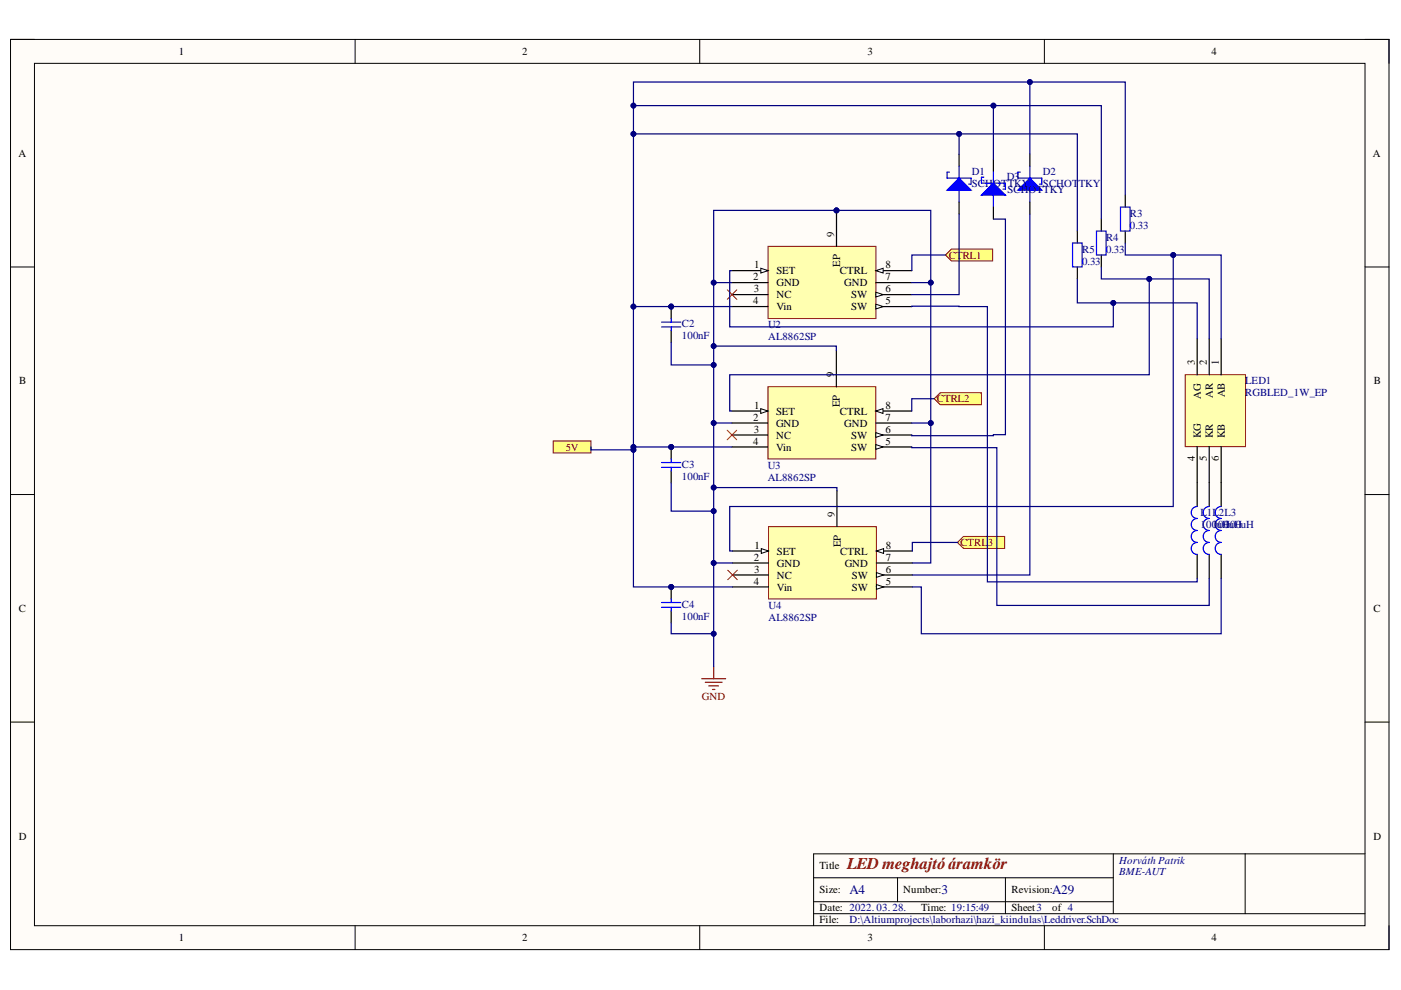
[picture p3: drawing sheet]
<svg xmlns="http://www.w3.org/2000/svg" width="297mm" height="210mm" viewBox="0 0 297 210" stroke-linecap="round" stroke-linejoin="round" font-family="sans-serif">
<defs><g id="words">
<text font-size="3.5" fill="#800000" x="179.6" y="184.4">LEDmeghajtó áramkör</text>
<g font-size="2.8" fill="#000080">
<text x="180.1" y="189.6">A4</text>
<text x="199.6" y="189.6">3</text>
<text x="223.1" y="189.6">A29</text>
</g>
<g font-size="2.3">
<text x="37.9" y="11.7">1</text>
<text x="110.7" y="11.7">2</text>
<text x="183.9" y="11.7">3</text>
<text x="256.8" y="11.7">4</text>
<text x="3.9" y="33.3">A</text>
<text x="291.1" y="33.3">A</text>
<text x="176.9" y="50.2" transform="rotate(-90 176.9 50.2)">9</text>
<text x="159.7" y="59.4">2</text>
<text x="159.9" y="56.9">1</text>
<text x="164.6" y="58.2">SET</text>
<text x="178.1" y="58.2">CTRL</text>
<text x="178.2" y="56.6" transform="rotate(-90 178.2 56.6)">EP</text>
<text x="187.7" y="59.4">7</text>
<text x="187.7" y="56.9">8</text>
<text x="159.7" y="64.5">4</text>
<text x="159.8" y="62">3</text>
<text x="164.6" y="60.7">GND</text>
<text x="164.6" y="63.2">NC</text>
<text x="164.6" y="65.8">Vin</text>
<text x="179" y="60.7">GND</text>
<text x="180.4" y="65.8">SW</text>
<text x="180.4" y="63.2">SW</text>
<text x="187.7" y="64.5">5</text>
<text x="187.7" y="62">6</text>
<text x="253.4" y="77.4" transform="rotate(-90 253.4 77.4)">3</text>
<text x="255.9" y="77.4" transform="rotate(-90 255.9 77.4)">2</text>
<text x="258.4" y="77.4" transform="rotate(-90 258.4 77.4)">1</text>
<text x="4.1" y="81.5">B</text>
<text x="176.8" y="80" transform="rotate(-90 176.8 80)">9</text>
<text x="291.3" y="81.5">B</text>
<text x="159.7" y="89.2">2</text>
<text x="159.9" y="86.6">1</text>
<text x="164.5" y="87.9">SET</text>
<text x="178.1" y="86.4" transform="rotate(-90 178.1 86.4)">EP</text>
<text x="178.1" y="87.9">CTRL</text>
<text x="187.7" y="89.2">7</text>
<text x="187.7" y="86.6">8</text>
<text x="254.6" y="84.5" transform="rotate(-90 254.6 84.5)">AG</text>
<text x="257.2" y="84.4" transform="rotate(-90 257.2 84.4)">AR</text>
<text x="259.7" y="84.3" transform="rotate(-90 259.7 84.3)">AB</text>
<text x="159.7" y="94.2">4</text>
<text x="159.8" y="91.7">3</text>
<text x="164.5" y="90.4">GND</text>
<text x="164.5" y="93">NC</text>
<text x="164.5" y="95.6">Vin</text>
<text x="179" y="90.4">GND</text>
<text x="180.4" y="95.6">SW</text>
<text x="180.4" y="93">SW</text>
<text x="187.7" y="94.2">5</text>
<text x="187.7" y="91.7">6</text>
<text x="254.6" y="92.9" transform="rotate(-90 254.6 92.9)">KG</text>
<text x="257.2" y="92.9" transform="rotate(-90 257.2 92.9)">KR</text>
<text x="259.7" y="92.9" transform="rotate(-90 259.7 92.9)">KB</text>
<text x="253.4" y="97.8" transform="rotate(-90 253.4 97.8)">4</text>
<text x="255.9" y="97.7" transform="rotate(-90 255.9 97.7)">5</text>
<text x="258.4" y="97.8" transform="rotate(-90 258.4 97.8)">6</text>
<text x="177" y="109.6" transform="rotate(-90 177 109.6)">9</text>
<text x="159.8" y="118.8">2</text>
<text x="160" y="116.3">1</text>
<text x="164.7" y="117.6">SET</text>
<text x="178.2" y="117.6">CTRL</text>
<text x="178.2" y="116.1" transform="rotate(-90 178.2 116.1)">EP</text>
<text x="187.8" y="118.8">7</text>
<text x="187.8" y="116.3">8</text>
<text x="159.8" y="124">4</text>
<text x="159.9" y="121.5">3</text>
<text x="164.7" y="120.2">GND</text>
<text x="164.7" y="122.7">NC</text>
<text x="164.7" y="125.3">Vin</text>
<text x="179.1" y="120.2">GND</text>
<text x="180.6" y="125.3">SW</text>
<text x="180.6" y="122.7">SW</text>
<text x="187.8" y="124">5</text>
<text x="187.8" y="121.5">6</text>
<text x="4" y="129.7">C</text>
<text x="291.2" y="129.7">C</text>
<text x="4" y="178">D</text>
<text x="291.2" y="178">D</text>
<text x="173.8" y="184.4">Title</text>
<text x="173.8" y="189.4">Size:</text>
<text x="191.5" y="189.4">Number:</text>
<text x="214.4" y="189.4">Revision:</text>
<text x="173.8" y="193.2">Date: 2022. 03. 28.</text>
<text x="173.8" y="195.8">File:</text>
<text x="195.3" y="193.2">Time: 19:15:49</text>
<text x="214.4" y="193.2">Sheet3</text>
<text x="223.1" y="193.2">of 4</text>
<text x="37.9" y="199.6">1</text>
<text x="110.7" y="199.6">2</text>
<text x="183.9" y="199.6">3</text>
<text x="256.8" y="199.6">4</text>
</g>
<g font-size="2.3" fill="#000080">
<text x="206.1" y="37">D1</text>
<text x="206.1" y="39.6">SCHOTTKY</text>
<text x="213.4" y="38.1">D3</text>
<text x="213.6" y="41">SCHOTTKY</text>
<text x="221.1" y="37">D2</text>
<text x="221.1" y="39.6">SCHOT</text>
<text x="228.7" y="39.6">TKY</text>
<text x="239.6" y="46">R3</text>
<text x="229.4" y="53.6">R5</text>
<text x="234.5" y="53.6">0.33</text>
<text x="234.5" y="51.1">R4</text>
<text x="239.6" y="48.5">0.33</text>
<text x="229.4" y="56.1">0.33</text>
<text x="144.6" y="71.8">100nF</text>
<text x="144.6" y="69.3">C2</text>
<text x="162.8" y="69.6">U2</text>
<text x="162.8" y="72.1">AL8862SP</text>
<text x="264" y="81.5">LED1</text>
<text x="264" y="84">RGBLED_1W_EP</text>
<text x="144.6" y="101.7">100nF</text>
<text x="144.6" y="99.2">C3</text>
<text x="162.8" y="99.4">U3</text>
<text x="162.8" y="101.9">AL8862SP</text>
<text x="254.5" y="112">1001u0H</text>
<text x="254.5" y="109.5">L1L2L3</text>
<text x="259.4" y="112">0uH</text>
<text x="259.6" y="112">100uH</text>
<text x="144.6" y="131.4">100nF</text>
<text x="144.6" y="128.8">C4</text>
<text x="162.9" y="129.1">U4</text>
<text x="162.9" y="131.6">AL8862SP</text>
<text x="237.3" y="183.1">Horváth Patrik</text>
<text x="237.3" y="185.6">BME-AUT</text>
<text x="180.1" y="195.8">D:\Altiumprojects\laborhazi\hazi_kiindulas\Leddriver.SchDoc</text>
</g>
<g font-size="2.3" fill="#800000">
<text x="201.2" y="54.9">CTRL1</text>
<text x="198.6" y="85.3">CTRL2</text>
<text x="120" y="95.6">5V</text>
<text x="203.6" y="115.8">CTRL</text>
<text x="209.4" y="115.8">3</text>
<text x="148.8" y="148.5">GND</text>
</g>
</g></defs>
<path d="M2.2 8.4h292.3v192.9h-292.3z" fill-rule="evenodd" fill="#fffcf8"/>
<path d="M2.2 8.4h292.3v192.9h-292.3z" fill="none" stroke="#000" stroke-width=".21"/>
<path d="M7.3 13.4h282.1v182.9h-282.1z" fill-rule="evenodd" fill="#fffcf8"/>
<g fill="none" stroke="#000" stroke-width=".21">
<path d="M2.2 8.4h5.1M7.3 13.4h282.1v182.9h-282.1zM75.3 8.4v5M148.4 8.4v5M221.4 8.4v5M289.4 8.4h5.1v5M2.2 56.6h5.1M289.4 56.6h5.1M2.2 104.9h5.1M289.4 104.9h5.1M2.2 153.1h5.1M289.4 153.1h5.1"/>
<path d="M75.3 196.3v5M148.4 196.3v5M172.5 186.1h63.5M172.5 193.7h116.9M172.5 191.2h63.5M190.3 186.1v5.1M213.2 186.1v7.6M221.4 196.3v5M236 181v12.7M264 181v12.7M289.4 181h-116.9v15.3M294.5 196.3v5"/>
</g>
<circle cx="177.4" cy="44.6" r=".51" fill="#000080"/>
<circle cx="177.4" cy="44.6" r=".51" fill="none" stroke="#000080" stroke-width=".21"/>
<path d="M162.8 52.2h22.9v15.3h-22.9z" fill-rule="evenodd" fill="#ffffb0"/>
<path d="M162.8 52.2h22.9v15.3h-22.9z" fill="none" stroke="#800000" stroke-width=".21"/>
<path d="M155.2 57.4h7.6" fill="none" stroke="#000" stroke-width=".25"/>
<path d="M161.3 56.9l1.5 .5-1.5 .5z" fill="#f8fcff"/>
<path d="M161.3 56.9l1.5 .5-1.5 .5z" fill="none" stroke="#000" stroke-width=".21"/>
<path d="M155.2 59.9h7.6M155.2 62.5h7.6M155.2 65h7.6M185.7 65h7.6" fill="none" stroke="#000" stroke-width=".25"/>
<path d="M185.7 64.5l1.5 .5-1.5 .5z" fill="#f8fcff"/>
<path d="M185.7 64.5l1.5 .5-1.5 .5z" fill="none" stroke="#000" stroke-width=".21"/>
<path d="M185.7 62.5h7.6" fill="none" stroke="#000" stroke-width=".25"/>
<path d="M185.7 62l1.5 .5-1.5 .5z" fill="#f8fcff"/>
<path d="M185.7 62l1.5 .5-1.5 .5z" fill="none" stroke="#000" stroke-width=".21"/>
<path d="M185.7 59.9h7.6M185.7 57.4h7.6" fill="none" stroke="#000" stroke-width=".25"/>
<path d="M185.7 57.4l1.5-.5v1z" fill="#f8fcff"/>
<path d="M185.7 57.4l1.5-.5v1z" fill="none" stroke="#000" stroke-width=".21"/>
<path d="M177.4 44.6v7.6" fill="none" stroke="#000" stroke-width=".25"/>
<circle cx="177.4" cy="44.6" r=".51" fill="#000080"/>
<circle cx="177.4" cy="44.6" r=".51" fill="none" stroke="#000080" stroke-width=".21"/>
<path d="M162.8 82h22.9v15.3h-22.9z" fill-rule="evenodd" fill="#ffffb0"/>
<path d="M162.8 82h22.9v15.3h-22.9z" fill="none" stroke="#800000" stroke-width=".21"/>
<path d="M155.2 87.1h7.6" fill="none" stroke="#000" stroke-width=".25"/>
<path d="M161.3 86.6l1.5 .5-1.5 .6z" fill="#f8fcff"/>
<path d="M161.3 86.6l1.5 .5-1.5 .6z" fill="none" stroke="#000" stroke-width=".21"/>
<path d="M155.2 89.7h7.6M155.2 92.2h7.6M155.2 94.8h7.6M185.7 94.8h7.6" fill="none" stroke="#000" stroke-width=".25"/>
<path d="M185.7 94.3l1.5 .5-1.5 .5z" fill="#f8fcff"/>
<path d="M185.7 94.3l1.5 .5-1.5 .5z" fill="none" stroke="#000" stroke-width=".21"/>
<path d="M185.7 92.2h7.6" fill="none" stroke="#000" stroke-width=".25"/>
<path d="M185.7 91.7l1.5 .5-1.5 .5z" fill="#f8fcff"/>
<path d="M185.7 91.7l1.5 .5-1.5 .5z" fill="none" stroke="#000" stroke-width=".21"/>
<path d="M185.7 89.7h7.6M185.7 87.1h7.6" fill="none" stroke="#000" stroke-width=".25"/>
<path d="M185.7 87.1l1.5-.5v1.1z" fill="#f8fcff"/>
<path d="M185.7 87.1l1.5-.5v1.1z" fill="none" stroke="#000" stroke-width=".21"/>
<path d="M177.3 74.4v7.6" fill="none" stroke="#000" stroke-width=".25"/>
<path d="M162.9 111.7h22.9v15.3h-22.9z" fill-rule="evenodd" fill="#ffffb0"/>
<path d="M162.9 111.7h22.9v15.3h-22.9z" fill="none" stroke="#800000" stroke-width=".21"/>
<path d="M155.3 116.8h7.6" fill="none" stroke="#000" stroke-width=".25"/>
<path d="M161.4 116.3l1.5 .5-1.5 .5z" fill="#f8fcff"/>
<path d="M161.4 116.3l1.5 .5-1.5 .5z" fill="none" stroke="#000" stroke-width=".21"/>
<path d="M155.3 119.4h7.6M155.3 121.9h7.6M155.3 124.4h7.6M185.8 124.4h7.6" fill="none" stroke="#000" stroke-width=".25"/>
<path d="M185.8 123.9l1.5 .5-1.5 .6z" fill="#f8fcff"/>
<path d="M185.8 123.9l1.5 .5-1.5 .6z" fill="none" stroke="#000" stroke-width=".21"/>
<path d="M185.8 121.9h7.6" fill="none" stroke="#000" stroke-width=".25"/>
<path d="M185.8 121.4l1.5 .5-1.5 .5z" fill="#f8fcff"/>
<path d="M185.8 121.4l1.5 .5-1.5 .5z" fill="none" stroke="#000" stroke-width=".21"/>
<path d="M185.8 119.4h7.6M185.8 116.8h7.6" fill="none" stroke="#000" stroke-width=".25"/>
<path d="M185.8 116.8l1.5-.5v1z" fill="#f8fcff"/>
<path d="M185.8 116.8l1.5-.5v1z" fill="none" stroke="#000" stroke-width=".21"/>
<path d="M228.4 49v2.5M228.4 56.6v2.5M233.5 46.4v2.6M233.5 54.1v2.5M238.6 41.4v2.5M238.6 49v2.5M177.4 104.1v7.6" fill="none" stroke="#000" stroke-width=".25"/>
<path d="M148.8 143.9h5.1M149.5 144.7h3.6M150.3 145.4h2M151.1 146.2h.5M151.3 141.4v2.5" fill="none" stroke="#800000" stroke-width=".25"/>
<path d="M227.4 51.5h2v5.1h-2zM232.5 49h2v5.1h-2zM237.6 43.9h2v5.1h-2z" fill="none" stroke="#00f" stroke-width=".25"/>
<path d="M154.2 61.4l2 2.1M156.2 61.4l-2 2.1M154.2 91.2l2 2M156.2 91.2l-2 2M154.3 120.9l2 2M156.3 120.9l-2 2" fill="none" stroke="#f00" stroke-width=".21"/>
<path d="M117.3 93.5h8v2.5h-8z" fill-rule="evenodd" fill="#ffff80"/>
<path d="M117.3 93.5h8v2.5h-8z" fill="none" stroke="#800000" stroke-width=".21"/>
<path d="M200.5 54.1l1.2-1.3h8.8v2.5h-8.8z" fill-rule="evenodd" fill="#ffff80"/>
<path d="M200.5 54.1l1.2-1.3h8.8v2.5h-8.8z" fill="none" stroke="#800000" stroke-width=".21"/>
<path d="M198.1 84.5l1.2-1.2h8.8v2.5h-8.8z" fill-rule="evenodd" fill="#ffff80"/>
<path d="M198.1 84.5l1.2-1.2h8.8v2.5h-8.8z" fill="none" stroke="#800000" stroke-width=".21"/>
<path d="M203 115l1.3-1.3h8.7v2.6h-8.7z" fill-rule="evenodd" fill="#ffff80"/>
<path d="M203 115l1.3-1.3h8.7v2.6h-8.7z" fill="none" stroke="#800000" stroke-width=".21"/>
<circle cx="142.3" cy="65" r=".51" fill="#000080"/>
<circle cx="142.3" cy="65" r=".51" fill="none" stroke="#000080" stroke-width=".21"/>
<path d="M142.3 65v2.5M142.3 70.1v2.5" fill="none" stroke="#000" stroke-width=".25"/>
<circle cx="142.3" cy="65" r=".51" fill="#000080"/>
<circle cx="142.3" cy="65" r=".51" fill="none" stroke="#000080" stroke-width=".21"/>
<path d="M140.3 68.3h4M140.3 69.3h4M142.3 67.5v.8M142.3 69.3v.8" fill="none" stroke="#00f" stroke-width=".25"/>
<circle cx="142.3" cy="94.8" r=".51" fill="#000080"/>
<circle cx="142.3" cy="94.8" r=".51" fill="none" stroke="#000080" stroke-width=".21"/>
<path d="M142.3 94.8v2.5M142.3 99.8v2.6" fill="none" stroke="#000" stroke-width=".25"/>
<circle cx="142.3" cy="94.8" r=".51" fill="#000080"/>
<circle cx="142.3" cy="94.8" r=".51" fill="none" stroke="#000080" stroke-width=".21"/>
<path d="M140.3 98.1h4M140.3 99.1h4M142.3 97.3v.8M142.3 99.1v.7" fill="none" stroke="#00f" stroke-width=".25"/>
<circle cx="142.3" cy="124.4" r=".51" fill="#000080"/>
<circle cx="142.3" cy="124.4" r=".51" fill="none" stroke="#000080" stroke-width=".21"/>
<path d="M142.3 124.4v2.6M142.3 129.5v2.6" fill="none" stroke="#000" stroke-width=".25"/>
<circle cx="142.3" cy="124.4" r=".51" fill="#000080"/>
<circle cx="142.3" cy="124.4" r=".51" fill="none" stroke="#000080" stroke-width=".21"/>
<path d="M140.3 127.7h4M140.3 128.8h4M142.3 127v.7M142.3 128.8v.7" fill="none" stroke="#00f" stroke-width=".25"/>
<path d="M218.3 37.8l2.6 2.5h-5.1z" fill="#00f"/>
<path d="M216.3 36.5h-.5v1.3h5.1v1.2h-.5M218.3 37.8l2.6 2.5h-5.1zM218.3 35.2v2.6M218.3 40.3v2.5" fill="none" stroke="#00f" stroke-width=".25"/>
<path d="M218.3 32.7v2.5M218.3 42.8v2.6" fill="none" stroke="#000" stroke-width=".25"/>
<path d="M200.8 40.3l2.5-2.5 2.6 2.5z" fill="#00f"/>
<path d="M201.3 36.5h-.5v1.3h5.1v1.2h-.5M203.3 35.2v2.6M200.8 40.3l2.5-2.5 2.6 2.5zM203.3 40.3v2.5" fill="none" stroke="#00f" stroke-width=".25"/>
<path d="M203.3 32.7v2.5M203.3 42.8v2.6" fill="none" stroke="#000" stroke-width=".25"/>
<path d="M208.1 41.4l2.5-2.6 2.6 2.6z" fill="#00f"/>
<path d="M208.6 37.6h-.5v1.2h5.1v1.3h-.5M210.6 36.3v2.5M208.1 41.4l2.5-2.6 2.6 2.6zM210.6 41.4v2.5M253.8 107.4a1.27 1.27 0 0 0-1.2 1.3 1.27 1.27 0 0 0 1.2 1.2 1.27 1.27 0 0 0-1.2 1.3 1.27 1.27 0 0 0 1.2 1.3 1.27 1.27 0 0 0-1.2 1.2 1.27 1.27 0 0 0 1.2 1.3 1.27 1.27 0 0 0-1.2 1.3 1.27 1.27 0 0 0 1.2 1.2M256.4 107.4a1.27 1.27 0 0 0-1.3 1.3 1.27 1.27 0 0 0 1.3 1.2 1.27 1.27 0 0 0-1.3 1.3 1.27 1.27 0 0 0 1.3 1.3 1.27 1.27 0 0 0-1.3 1.2 1.27 1.27 0 0 0 1.3 1.3 1.27 1.27 0 0 0-1.3 1.3 1.27 1.27 0 0 0 1.3 1.2M258.9 107.4a1.27 1.27 0 0 0-1.3 1.3 1.27 1.27 0 0 0 1.3 1.2 1.27 1.27 0 0 0-1.3 1.3 1.27 1.27 0 0 0 1.3 1.3 1.27 1.27 0 0 0-1.3 1.2 1.27 1.27 0 0 0 1.3 1.3 1.27 1.27 0 0 0-1.3 1.3 1.27 1.27 0 0 0 1.3 1.2" fill="none" stroke="#00f" stroke-width=".25"/>
<path d="M210.6 33.7v2.6M210.6 43.9v2.5M253.8 102.3v5.1M253.8 117.5v5.1M256.4 102.3v5.1M256.4 117.5v5.1M258.9 102.3v5.1M258.9 117.5v5.1" fill="none" stroke="#000" stroke-width=".25"/>
<path d="M155.2 89.7h-3.9v29.7h4" fill="none" stroke="#000080" stroke-width=".25"/>
<circle cx="151.3" cy="89.7" r=".51" fill="#000080"/>
<circle cx="151.3" cy="89.7" r=".51" fill="none" stroke="#000080" stroke-width=".21"/>
<circle cx="151.3" cy="103.4" r=".51" fill="#000080"/>
<circle cx="151.3" cy="103.4" r=".51" fill="none" stroke="#000080" stroke-width=".21"/>
<circle cx="151.3" cy="108.4" r=".51" fill="#000080"/>
<circle cx="151.3" cy="108.4" r=".51" fill="none" stroke="#000080" stroke-width=".21"/>
<circle cx="151.3" cy="119.4" r=".51" fill="#000080"/>
<circle cx="151.3" cy="119.4" r=".51" fill="none" stroke="#000080" stroke-width=".21"/>
<path d="M155.2 59.9h-3.9v29.8" fill="none" stroke="#000080" stroke-width=".25"/>
<circle cx="151.3" cy="89.7" r=".51" fill="#000080"/>
<circle cx="151.3" cy="89.7" r=".51" fill="none" stroke="#000080" stroke-width=".21"/>
<circle cx="151.3" cy="77.4" r=".51" fill="#000080"/>
<circle cx="151.3" cy="77.4" r=".51" fill="none" stroke="#000080" stroke-width=".21"/>
<circle cx="151.3" cy="73.4" r=".51" fill="#000080"/>
<circle cx="151.3" cy="73.4" r=".51" fill="none" stroke="#000080" stroke-width=".21"/>
<circle cx="151.3" cy="59.9" r=".51" fill="#000080"/>
<circle cx="151.3" cy="59.9" r=".51" fill="none" stroke="#000080" stroke-width=".21"/>
<path d="M193.3 59.9h4v29.8h-4" fill="none" stroke="#000080" stroke-width=".25"/>
<circle cx="197.3" cy="59.9" r=".51" fill="#000080"/>
<circle cx="197.3" cy="59.9" r=".51" fill="none" stroke="#000080" stroke-width=".21"/>
<circle cx="197.3" cy="89.7" r=".51" fill="#000080"/>
<circle cx="197.3" cy="89.7" r=".51" fill="none" stroke="#000080" stroke-width=".21"/>
<path d="M197.3 89.7v29.7h-3.9" fill="none" stroke="#000080" stroke-width=".25"/>
<circle cx="197.3" cy="89.7" r=".51" fill="#000080"/>
<circle cx="197.3" cy="89.7" r=".51" fill="none" stroke="#000080" stroke-width=".21"/>
<path d="M151.3 103.4h26.1v.7" fill="none" stroke="#000080" stroke-width=".25"/>
<circle cx="151.3" cy="103.4" r=".51" fill="#000080"/>
<circle cx="151.3" cy="103.4" r=".51" fill="none" stroke="#000080" stroke-width=".21"/>
<path d="M151.3 73.4h26v1" fill="none" stroke="#000080" stroke-width=".25"/>
<circle cx="151.3" cy="73.4" r=".51" fill="#000080"/>
<circle cx="151.3" cy="73.4" r=".51" fill="none" stroke="#000080" stroke-width=".21"/>
<path d="M151.3 59.9v-15.3h46v15.3" fill="none" stroke="#000080" stroke-width=".25"/>
<circle cx="197.3" cy="59.9" r=".51" fill="#000080"/>
<circle cx="197.3" cy="59.9" r=".51" fill="none" stroke="#000080" stroke-width=".21"/>
<circle cx="177.4" cy="44.6" r=".51" fill="#000080"/>
<circle cx="177.4" cy="44.6" r=".51" fill="none" stroke="#000080" stroke-width=".21"/>
<circle cx="151.3" cy="59.9" r=".51" fill="#000080"/>
<circle cx="151.3" cy="59.9" r=".51" fill="none" stroke="#000080" stroke-width=".21"/>
<path d="M151.3 119.4v22" fill="none" stroke="#000080" stroke-width=".25"/>
<circle cx="151.3" cy="119.4" r=".51" fill="#000080"/>
<circle cx="151.3" cy="119.4" r=".51" fill="none" stroke="#000080" stroke-width=".21"/>
<circle cx="151.3" cy="134.4" r=".51" fill="#000080"/>
<circle cx="151.3" cy="134.4" r=".51" fill="none" stroke="#000080" stroke-width=".21"/>
<path d="M125.3 94.8v.6h9M198.1 84.5h-4.8v2.6M203 115h-9.6v1.8" fill="none" stroke="#000080" stroke-width=".25"/>
<circle cx="134.3" cy="95.4" r=".51" fill="#000080"/>
<circle cx="134.3" cy="95.4" r=".51" fill="none" stroke="#000080" stroke-width=".21"/>
<path d="M134.3 94.8h20.9" fill="none" stroke="#000080" stroke-width=".25"/>
<circle cx="142.3" cy="94.8" r=".51" fill="#000080"/>
<circle cx="142.3" cy="94.8" r=".51" fill="none" stroke="#000080" stroke-width=".21"/>
<circle cx="134.3" cy="94.8" r=".51" fill="#000080"/>
<circle cx="134.3" cy="94.8" r=".51" fill="none" stroke="#000080" stroke-width=".21"/>
<path d="M142.3 102.4v6h9" fill="none" stroke="#000080" stroke-width=".25"/>
<circle cx="151.3" cy="108.4" r=".51" fill="#000080"/>
<circle cx="151.3" cy="108.4" r=".51" fill="none" stroke="#000080" stroke-width=".21"/>
<path d="M142.3 132.1v2.3h9" fill="none" stroke="#000080" stroke-width=".25"/>
<circle cx="151.3" cy="134.4" r=".51" fill="#000080"/>
<circle cx="151.3" cy="134.4" r=".51" fill="none" stroke="#000080" stroke-width=".21"/>
<path d="M142.3 72.6v4.8h9" fill="none" stroke="#000080" stroke-width=".25"/>
<circle cx="151.3" cy="77.4" r=".51" fill="#000080"/>
<circle cx="151.3" cy="77.4" r=".51" fill="none" stroke="#000080" stroke-width=".21"/>
<path d="M155.2 65h-20.9v59.4h21" fill="none" stroke="#000080" stroke-width=".25"/>
<circle cx="142.3" cy="124.4" r=".51" fill="#000080"/>
<circle cx="142.3" cy="124.4" r=".51" fill="none" stroke="#000080" stroke-width=".21"/>
<circle cx="134.3" cy="95.4" r=".51" fill="#000080"/>
<circle cx="134.3" cy="95.4" r=".51" fill="none" stroke="#000080" stroke-width=".21"/>
<circle cx="134.3" cy="94.8" r=".51" fill="#000080"/>
<circle cx="134.3" cy="94.8" r=".51" fill="none" stroke="#000080" stroke-width=".21"/>
<circle cx="134.3" cy="65" r=".51" fill="#000080"/>
<circle cx="134.3" cy="65" r=".51" fill="none" stroke="#000080" stroke-width=".21"/>
<circle cx="142.3" cy="65" r=".51" fill="#000080"/>
<circle cx="142.3" cy="65" r=".51" fill="none" stroke="#000080" stroke-width=".21"/>
<path d="M218.3 17.4v15.3" fill="none" stroke="#000080" stroke-width=".25"/>
<circle cx="218.3" cy="17.4" r=".51" fill="#000080"/>
<circle cx="218.3" cy="17.4" r=".51" fill="none" stroke="#000080" stroke-width=".21"/>
<path d="M203.3 28.4v4.3" fill="none" stroke="#000080" stroke-width=".25"/>
<circle cx="203.3" cy="28.4" r=".51" fill="#000080"/>
<circle cx="203.3" cy="28.4" r=".51" fill="none" stroke="#000080" stroke-width=".21"/>
<path d="M134.3 28.4h94.1v20.6M200.5 54.1h-7.2v3.3M193.3 65h16v58.4h44.5v-.8" fill="none" stroke="#000080" stroke-width=".25"/>
<circle cx="134.3" cy="28.4" r=".51" fill="#000080"/>
<circle cx="134.3" cy="28.4" r=".51" fill="none" stroke="#000080" stroke-width=".21"/>
<circle cx="203.3" cy="28.4" r=".51" fill="#000080"/>
<circle cx="203.3" cy="28.4" r=".51" fill="none" stroke="#000080" stroke-width=".21"/>
<path d="M134.3 22.4h99.2v24" fill="none" stroke="#000080" stroke-width=".25"/>
<circle cx="134.3" cy="22.4" r=".51" fill="#000080"/>
<circle cx="134.3" cy="22.4" r=".51" fill="none" stroke="#000080" stroke-width=".21"/>
<circle cx="210.6" cy="22.4" r=".51" fill="#000080"/>
<circle cx="210.6" cy="22.4" r=".51" fill="none" stroke="#000080" stroke-width=".21"/>
<path d="M238.6 41.4v-24h-104.3v47.6" fill="none" stroke="#000080" stroke-width=".25"/>
<circle cx="134.3" cy="65" r=".51" fill="#000080"/>
<circle cx="134.3" cy="65" r=".51" fill="none" stroke="#000080" stroke-width=".21"/>
<circle cx="134.3" cy="28.4" r=".51" fill="#000080"/>
<circle cx="134.3" cy="28.4" r=".51" fill="none" stroke="#000080" stroke-width=".21"/>
<circle cx="134.3" cy="22.4" r=".51" fill="#000080"/>
<circle cx="134.3" cy="22.4" r=".51" fill="none" stroke="#000080" stroke-width=".21"/>
<circle cx="218.3" cy="17.4" r=".51" fill="#000080"/>
<circle cx="218.3" cy="17.4" r=".51" fill="none" stroke="#000080" stroke-width=".21"/>
<path d="M210.6 22.4v11.3M203.3 45.4v17.1h-10M218.3 45.4v76.5h-24.9M193.3 94.8v.1h18v33.5h45.1v-5.8M258.9 122.6v11.8h-63.6v-10h-1.9" fill="none" stroke="#000080" stroke-width=".25"/>
<circle cx="210.6" cy="22.4" r=".51" fill="#000080"/>
<circle cx="210.6" cy="22.4" r=".51" fill="none" stroke="#000080" stroke-width=".21"/>
<path d="M248.8 54.1v53.3h-94.1v9.4h.6" fill="none" stroke="#000080" stroke-width=".25"/>
<circle cx="248.7" cy="54.1" r=".51" fill="#000080"/>
<circle cx="248.7" cy="54.1" r=".51" fill="none" stroke="#000080" stroke-width=".21"/>
<path d="M243.7 59.1v20.4h-89v7.6h.5" fill="none" stroke="#000080" stroke-width=".25"/>
<circle cx="243.7" cy="59.1" r=".51" fill="#000080"/>
<circle cx="243.7" cy="59.1" r=".51" fill="none" stroke="#000080" stroke-width=".21"/>
<path d="M155.2 57.4h-.5v11.9h81.3v-5.1" fill="none" stroke="#000080" stroke-width=".25"/>
<circle cx="236" cy="64.2" r=".51" fill="#000080"/>
<circle cx="236" cy="64.2" r=".51" fill="none" stroke="#000080" stroke-width=".21"/>
<path d="M210.6 46.4h2.6v45.8h-2.6v.2h-17.3v-.2" fill="none" stroke="#000080" stroke-width=".25"/>
<path d="M251.3 79.5h12.8v15.2h-12.8z" fill-rule="evenodd" fill="#ffffb0"/>
<path d="M251.3 79.5h12.8v15.2h-12.8z" fill="none" stroke="#800000" stroke-width=".21"/>
<path d="M253.8 71.8v7.7M256.4 71.8v7.7M258.9 71.8v7.7M253.8 94.7v7.6M256.4 94.7v7.6M258.9 94.7v7.6" fill="none" stroke="#000" stroke-width=".25"/>
<path d="M228.4 59.1v5.1h25.4v7.6" fill="none" stroke="#000080" stroke-width=".25"/>
<circle cx="236" cy="64.2" r=".51" fill="#000080"/>
<circle cx="236" cy="64.2" r=".51" fill="none" stroke="#000080" stroke-width=".21"/>
<path d="M233.5 56.6v2.5h22.9v12.7" fill="none" stroke="#000080" stroke-width=".25"/>
<circle cx="243.7" cy="59.1" r=".51" fill="#000080"/>
<circle cx="243.7" cy="59.1" r=".51" fill="none" stroke="#000080" stroke-width=".21"/>
<path d="M238.6 51.5v2.6h20.3v17.7" fill="none" stroke="#000080" stroke-width=".25"/>
<circle cx="248.7" cy="54.1" r=".51" fill="#000080"/>
<circle cx="248.7" cy="54.1" r=".51" fill="none" stroke="#000080" stroke-width=".21"/>
<use href="#words"/>
</svg>
